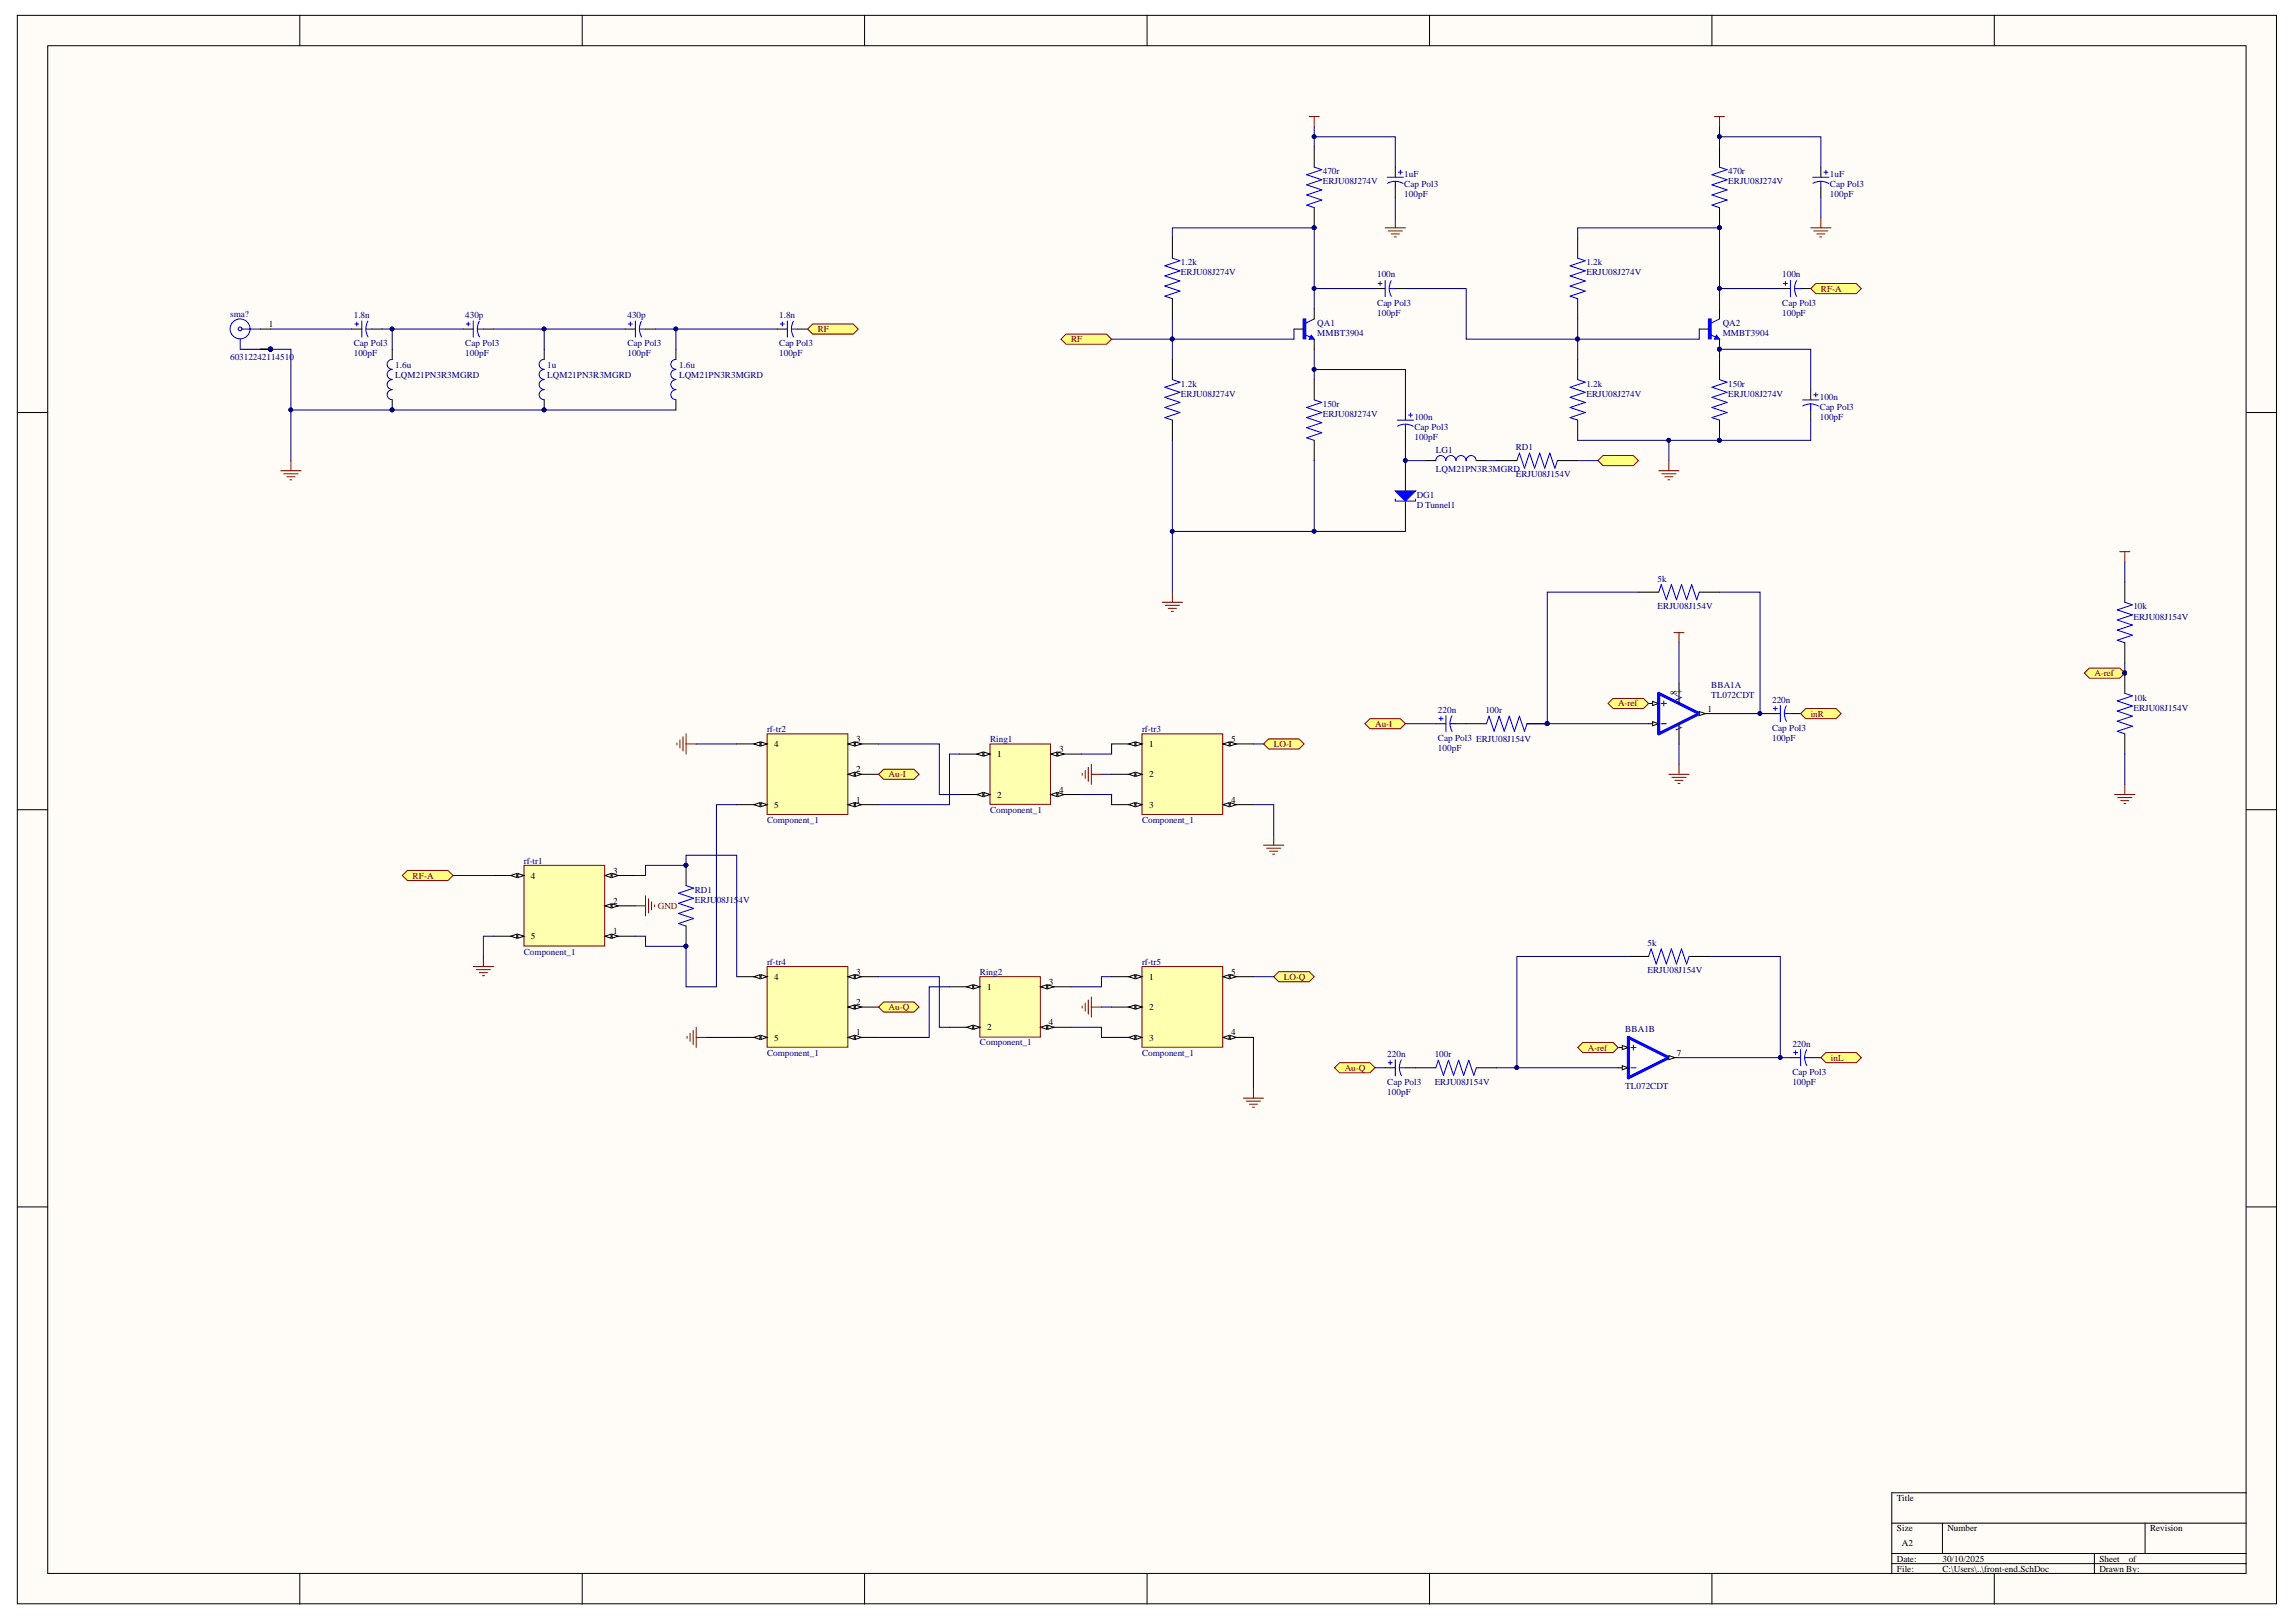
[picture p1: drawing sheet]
<svg xmlns="http://www.w3.org/2000/svg" width="297mm" height="210mm" viewBox="0 0 297 210" stroke-linecap="round" stroke-linejoin="round" font-family="sans-serif">
<defs><g id="words">
<g font-size="1.2" fill="#000080">
<text x="171.1" y="22.5">470r</text>
<text x="171.1" y="23.9">ERJU08J274V</text>
<text x="181.7" y="22.9">1uF</text>
<text x="223.6" y="22.5">470r</text>
<text x="223.6" y="23.9">ERJU08J274V</text>
<text x="236.7" y="22.9">1uF</text>
<text x="181.7" y="25.5">100pF</text>
<text x="181.7" y="24.2">Cap Pol3</text>
<text x="236.7" y="25.5">100pF</text>
<text x="236.7" y="24.2">Cap Pol3</text>
<text x="152.8" y="34.3">1.2k</text>
<text x="152.8" y="35.6">ERJU08J274V</text>
<text x="178.2" y="35.9">100n</text>
<text x="205.2" y="34.3">1.2k</text>
<text x="205.2" y="35.6">ERJU08J274V</text>
<text x="230.6" y="35.9">100n</text>
<text x="29.8" y="41">sma?</text>
<text x="45.8" y="41.1">1.8n</text>
<text x="60.2" y="41.1">430p</text>
<text x="81.2" y="41.1">430p</text>
<text x="100.8" y="41.1">1.8n</text>
<text x="178.2" y="40.9">100pF</text>
<text x="178.2" y="39.6">Cap Pol3</text>
<text x="230.6" y="40.9">100pF</text>
<text x="230.6" y="39.6">Cap Pol3</text>
<text x="29.8" y="46.6">60312242114510</text>
<text x="45.8" y="46.1">100pF</text>
<text x="45.8" y="44.8">Cap Pol3</text>
<text x="51.1" y="47.6">1.6u</text>
<text x="60.2" y="46.1">100pF</text>
<text x="60.2" y="44.8">Cap Pol3</text>
<text x="70.8" y="47.6">1u</text>
<text x="81.2" y="46.1">100pF</text>
<text x="81.2" y="44.8">Cap Pol3</text>
<text x="87.9" y="47.6">1.6u</text>
<text x="100.8" y="46.1">100pF</text>
<text x="100.8" y="44.8">Cap Pol3</text>
<text x="170.4" y="42.2">QA1</text>
<text x="170.4" y="43.5">MMBT3904</text>
<text x="222.9" y="42.2">QA2</text>
<text x="222.9" y="43.5">MMBT3904</text>
<text x="51.1" y="48.9">LQM21PN3R3MGRD</text>
<text x="70.8" y="48.9">LQM21PN3R3MGRD</text>
<text x="87.9" y="48.9">LQM21PN3R3MGRD</text>
<text x="152.8" y="50.1">1.2k</text>
<text x="152.8" y="51.4">ERJU08J274V</text>
<text x="171.1" y="52.7">150r</text>
<text x="171.1" y="54">ERJU08J274V</text>
<text x="205.2" y="50.1">1.2k</text>
<text x="205.2" y="51.4">ERJU08J274V</text>
<text x="223.6" y="50.1">150r</text>
<text x="223.6" y="51.4">ERJU08J274V</text>
<text x="235.4" y="51.7">100n</text>
<text x="235.4" y="53.1">Cap Pol3</text>
<text x="183" y="57">100pF</text>
<text x="183" y="54.4">100n</text>
<text x="183" y="55.7">Cap Pol3</text>
<text x="185.8" y="58.7">LG1</text>
<text x="196.1" y="58.3">RD1</text>
<text x="235.4" y="54.4">100pF</text>
<text x="183.3" y="64.5">DG1</text>
<text x="183.3" y="65.8">D Tunnel1</text>
<text x="185.8" y="61">LQM21PN3R3MGRD</text>
<text x="196.1" y="61.8">ERJU08J154V</text>
<text x="214.5" y="75.3">5k</text>
<text x="214.5" y="78.8">ERJU08J154V</text>
<text x="276" y="78.9">10k</text>
<text x="276" y="80.2">ERJU08J154V</text>
<text x="221.4" y="89">BBA1A</text>
<text x="99.2" y="94.7">rf-tr2</text>
<text x="147.7" y="94.7">rf-tr3</text>
<text x="186" y="92.2">220n</text>
<text x="186" y="95.9">Cap Pol3 ERJU08J154V</text>
<text x="192.2" y="92.3">100r</text>
<text x="217.6" y="94.6" transform="rotate(-90 217.6 94.6)">V-</text>
<text x="217.6" y="90.7" transform="rotate(-90 217.6 90.7)">V+</text>
<text x="221.4" y="90.3">TL072CDT</text>
<text x="229.3" y="95.9">100pF</text>
<text x="229.3" y="90.9">220n</text>
<text x="229.3" y="94.6">Cap Pol3</text>
<text x="276" y="90.7">10k</text>
<text x="276" y="92">ERJU08J154V</text>
<text x="128.1" y="96">Ring1</text>
<text x="186" y="97.2">100pF</text>
<text x="99.2" y="106.5">Component_1</text>
<text x="128.1" y="105.2">Component_1</text>
<text x="147.7" y="106.5">Component_1</text>
<text x="67.8" y="111.7">rf-tr1</text>
<text x="89.9" y="115.5">RD1</text>
<text x="89.9" y="116.8">ERJU08J154V</text>
<text x="67.8" y="123.5">Component_1</text>
<text x="99.2" y="124.8">rf-tr4</text>
<text x="147.7" y="124.8">rf-tr5</text>
<text x="213.1" y="122.4">5k</text>
<text x="213.1" y="125.9">ERJU08J154V</text>
<text x="126.8" y="126.2">Ring2</text>
<text x="99.2" y="136.6">Component_1</text>
<text x="126.8" y="135.3">Component_1</text>
<text x="147.7" y="136.6">Component_1</text>
<text x="179.5" y="136.8">220n</text>
<text x="185.6" y="136.8">100r</text>
<text x="210.3" y="133.6">BBA1B</text>
<text x="231.9" y="135.5">220n</text>
<text x="179.5" y="141.7">100pF</text>
<text x="179.5" y="140.4">Cap Pol3</text>
<text x="185.6" y="140.4">ERJU08J154V</text>
<text x="210.3" y="140.9">TL072CDT</text>
<text x="231.9" y="140.4">100pF</text>
<text x="231.9" y="139.1">Cap Pol3</text>
</g>
<g font-size="1.2" fill="#800000">
<text x="235.6" y="37.8">RF-A</text>
<text x="105.8" y="43">RF</text>
<text x="138.6" y="44.3">RF</text>
<text x="271" y="87.5">A-ref</text>
<text x="177.9" y="94">Au-I</text>
<text x="209.3" y="91.4">A-ref</text>
<text x="234.3" y="92.7">inR</text>
<text x="115" y="100.6">Au-I</text>
<text x="164.8" y="96.7">LO-I</text>
<text x="53.4" y="113.7">RF-A</text>
<text x="85.1" y="117.6">GND</text>
<text x="115" y="130.7">Au-Q</text>
<text x="166.1" y="126.8">LO-Q</text>
<text x="205.4" y="136">A-ref</text>
<text x="236.9" y="137.3">inL</text>
<text x="174" y="138.6">Au-Q</text>
</g>
<g font-size="1.2">
<text x="34.8" y="42.3">1</text>
<text x="217" y="90" transform="rotate(-90 217 90)">8</text>
<text x="220.9" y="92.1">1</text>
<text x="100.2" y="96.7">4</text>
<text x="110.8" y="100">2</text>
<text x="110.8" y="96">3</text>
<text x="129" y="98">1</text>
<text x="137" y="97.3">3</text>
<text x="148.7" y="96.7">1</text>
<text x="148.7" y="100.6">2</text>
<text x="159.3" y="96">5</text>
<text x="100.2" y="104.5">5</text>
<text x="110.8" y="103.9">1</text>
<text x="129" y="103.2">2</text>
<text x="137" y="102.6">4</text>
<text x="148.7" y="104.5">3</text>
<text x="159.3" y="103.9">4</text>
<text x="68.7" y="113.7">4</text>
<text x="79.3" y="113.1">3</text>
<text x="79.3" y="117">2</text>
<text x="68.7" y="121.6">5</text>
<text x="79.3" y="120.9">1</text>
<text x="100.2" y="126.8">4</text>
<text x="110.8" y="130">2</text>
<text x="110.8" y="126.2">3</text>
<text x="127.7" y="128.1">1</text>
<text x="135.7" y="127.5">3</text>
<text x="148.7" y="126.8">1</text>
<text x="148.7" y="130.7">2</text>
<text x="159.3" y="126.2">5</text>
<text x="100.2" y="134.7">5</text>
<text x="110.8" y="134">1</text>
<text x="127.7" y="133.3">2</text>
<text x="135.7" y="132.7">4</text>
<text x="148.7" y="134.7">3</text>
<text x="159.3" y="134">4</text>
<text x="217" y="136.6">7</text>
<text x="245.4" y="194.2">Title</text>
<text x="245.4" y="198.2">Size</text>
<text x="245.4" y="202.1">Date:</text>
<text x="245.4" y="203.4">File:</text>
<text x="246.1" y="200.1">A2</text>
<text x="251.3" y="202.1">30/10/2025</text>
<text x="251.3" y="203.4">C:\Users\..\front-end.SchDoc</text>
<text x="251.9" y="198.2">Number</text>
<text x="271.6" y="202.1">Sheet</text>
<text x="271.6" y="203.4">Drawn By:</text>
<text x="275.4" y="202.1">of</text>
<text x="278.2" y="198.2">Revision</text>
</g>
</g></defs>
<g fill="#fffcf8" stroke="#000" stroke-width=".13">
<path d="M2.2 2h292.3v205.5h-292.3z"/>
<path d="M6.2 5.9h284.4v197.7h-284.4z"/>
</g>
<g fill="none" stroke="#000" stroke-width=".13">
<path d="M38.8 2v3.9M75.3 2v3.9M111.9 2v3.9M148.4 2v3.9M184.9 2v3.9M221.5 2v3.9M258 2v3.9M2.2 53.4h4M33.7 42.6h1.3M33.7 45.2h1.3M45.5 42.6h1.3M48.1 42.6h1.3"/>
<path d="M50.7 45.2v1.3M50.7 51.7v1.4M59.9 42.6h1.3M62.5 42.6h1.4M70.4 45.2v1.3M70.4 51.7v1.4M80.9 42.6h1.3M83.5 42.6h1.3M87.4 45.2v1.3M87.4 51.7v1.4M100.6 42.6h1.3M103.2 42.6h1.3"/>
<path d="M290.6 53.4h4M2.2 104.8h4M290.6 104.8h4M2.2 156.2h4M290.6 156.2h4M244.7 197.1h45.9M251.3 197.1v3.9M277.5 197.1v3.9M290.6 193.2h-45.9v10.5M38.8 203.7v3.9M75.3 203.7v3.9M111.9 203.7v3.9"/>
<path d="M148.4 203.7v3.9M184.9 203.7v3.9M221.5 203.7v3.9M244.7 201h45.9M244.7 202.3h45.9M258 203.7v3.9M271 201v2.7"/>
</g>
<g fill="none" stroke="#00f" stroke-width=".13">
<path d="M31.1 43.9v1.3h2.6M31.4 42.6h2.3M45.9 41.9h.5M46.2 41.7v.5M46.8 41.5v2.1M47.3 42.6h.8M47.3 42.6l.1 .5 .2 .5M47.6 41.6l-.2 .5-.1 .5M50.7 50.4a.64 .64 0 0 0-.6 .7 .64 .64 0 0 0 .6 .6M50.7 49.1a.64 .64 0 0 0-.6 .7 .64 .64 0 0 0 .6 .6M50.7 47.8a.64 .64 0 0 0-.6 .7 .64 .64 0 0 0 .6 .6M50.7 46.5a.64 .64 0 0 0-.6 .6 .64 .64 0 0 0 .6 .7"/>
<path d="M60.3 41.9h.5M60.6 41.7v.5M61.2 41.5v2.1M61.8 42.6h.7M61.8 42.6v.5l.2 .5M62 41.6l-.2 .5v.5M70.4 50.4a.64 .64 0 0 0-.7 .7 .64 .64 0 0 0 .7 .6M70.4 49.1a.64 .64 0 0 0-.7 .7 .64 .64 0 0 0 .7 .6M70.4 47.8a.64 .64 0 0 0-.7 .7 .64 .64 0 0 0 .7 .6M70.4 46.5a.64 .64 0 0 0-.7 .6 .64 .64 0 0 0 .7 .7M81.3 41.9h.5M81.5 41.7v.5"/>
<path d="M82.2 41.5v2.1M82.7 42.6h.8M82.7 42.6l.1 .5 .2 .5M83 41.6l-.2 .5-.1 .5M87.4 50.4a.64 .64 0 0 0-.6 .7 .64 .64 0 0 0 .6 .6M87.4 49.1a.64 .64 0 0 0-.6 .7 .64 .64 0 0 0 .6 .6M87.4 47.8a.64 .64 0 0 0-.6 .7 .64 .64 0 0 0 .6 .6M87.4 46.5a.64 .64 0 0 0-.6 .6 .64 .64 0 0 0 .6 .7M100.9 41.9h.6M101.2 41.7v.5M101.9 41.5v2.1M102.4 42.6h.8"/>
<path d="M102.4 42.6l.1 .5 .2 .5M102.6 41.6l-.1 .5-.1 .5"/>
<circle cx="31.1" cy="42.6" r=".24"/>
<circle cx="31.1" cy="42.6" r="1.29"/>
</g>
<g fill="#000080" stroke="#000080" stroke-width=".13">
<circle cx="35" cy="45.2" r=".24"/>
<circle cx="50.7" cy="53" r=".24"/>
<circle cx="70.4" cy="53" r=".24"/>
</g>
<path d="M37.6 59.6v1.3M36.3 60.9h2.6M36.7 61.3h1.9M37.1 61.7h1.1M37.5 62.1h.3" fill="none" stroke="#800000" stroke-width=".13"/>
<g fill="#ffff80" stroke="#800000" stroke-width=".13">
<path d="M104.5 42.6l.6-.7h5.3l.6 .7-.6 .6h-5.3z" fill-rule="evenodd"/>
<path d="M137.3 43.9l.6-.7h5.3l.6 .7-.6 .6h-5.3z" fill-rule="evenodd"/>
</g>
<path d="M151.7 33.4l1 .3-2 .7 2 .7-2 .6 2 .7-2 .6 2 .7-2 .6 1 .4M170 21.6l1 .4-2 .6 2 .7-2 .6 2 .7-2 .6 2 .7-2 .6 1 .4M151.7 49.1l1 .4-2 .6 2 .7-2 .6 2 .7-2 .6 2 .7-2 .6 1 .4M168.9 43.3l.6 .3M170 51.7l1 .4-2 .6 2 .7-2 .6 2 .7-2 .7 2 .6-2 .7 1 .3M170 41.3l-1 .5" fill="none" stroke="#00f" stroke-width=".13"/>
<path d="M170 19v2.6M151.7 30.8v2.6M151.7 38.7v2.6M170 26.9v2.6M151.7 46.5v2.6M151.7 54.4v2.6M170 49.1v2.6M170 57v2.6" fill="none" stroke="#000" stroke-width=".13"/>
<circle cx="170" cy="29.5" r=".24" fill="#000080" stroke="#000080" stroke-width=".13"/>
<path d="M168.6 41.3h.3v2.6h-.3z" fill="#00f" stroke="#00f" stroke-width=".13"/>
<path d="M169.6 43.4l.4 .5h-.6z" fill="#00f"/>
<g fill="none" stroke="#00f" stroke-width=".13">
<path d="M178.3 36.7h.5M178.5 36.4v.6M179.2 36.3v2.1M179.7 37.3h.8M179.7 37.3l.1 .6 .2 .5M180 36.3l-.2 .5-.1 .5M204.1 33.4l1 .3-2 .7 2 .7-2 .6 2 .7-2 .6 2 .7-2 .6 1 .4M222.5 21.6l.9 .4-1.9 .6 1.9 .7-1.9 .6 1.9 .7-1.9 .6 1.9 .7-1.9 .6 1 .4M169.6 43.4l.4 .5h-.6zM204.1 49.1l1 .4-2 .6 2 .7-2 .6 2 .7-2 .6 2 .7-2 .6 1 .4M221.3 43.3l.6 .3M222.5 49.1l.9 .4-1.9 .6 1.9 .7-1.9 .6 1.9 .7-1.9 .6 1.9 .7-1.9 .6 1 .4"/>
<path d="M222.5 41.3l-1.1 .5"/>
</g>
<g fill="none" stroke="#000" stroke-width=".13">
<path d="M222.5 19v2.6M170 40v1.3M177.9 37.3h1.3M180.5 37.3h1.3M204.1 30.8v2.6M204.1 38.7v2.6M222.5 26.9v2.6M167.4 42.6h1.3M170 43.9v1.3M204.1 46.5v2.6M204.1 54.4v2.6M222.5 46.5v2.6"/>
<path d="M222.5 54.4v2.6"/>
</g>
<path d="M169.4 15.1h1.3M170 15.1v1.3M150.4 77.9h2.6M150.8 78.3h1.8M151.2 78.7h1M151.5 79.1h.3M151.7 76.6v1.3" fill="none" stroke="#800000" stroke-width=".13"/>
<g fill="#000080" stroke="#000080" stroke-width=".13">
<circle cx="222.4" cy="29.5" r=".24"/>
<circle cx="222.4" cy="57" r=".24"/>
</g>
<path d="M221 41.3h.4v2.6h-.4z" fill="#00f" stroke="#00f" stroke-width=".13"/>
<path d="M222.1 43.4l.4 .5h-.7z" fill="#00f"/>
<g fill="none" stroke="#00f" stroke-width=".13">
<path d="M230.7 36.7h.5M231 36.4v.6M231.6 36.3v2.1M232.2 37.3h.7M232.2 37.3v.6l.2 .5M232.4 36.3l-.2 .5v.5M222.1 43.4l.4 .5h-.7zM233.2 51.7h2.1M234.3 52.3h.5l.5 .2M234.3 52.3h-.6l-.5 .2M234.3 52.3v.8M234.6 51.1h.6"/>
<path d="M234.9 50.8v.6"/>
</g>
<path d="M222.5 40v1.3M230.3 37.3h1.3M232.9 37.3h1.4M219.8 42.6h1.3M222.5 43.9v1.3M234.3 50.4v1.3M234.3 53.1v1.3" fill="none" stroke="#000" stroke-width=".13"/>
<circle cx="222.4" cy="45.2" r=".24" fill="#000080" stroke="#000080" stroke-width=".13"/>
<g fill="none" stroke="#800000" stroke-width=".13">
<path d="M221.8 15.1h1.3M222.5 15.1v1.3M215.9 59.6v1.3M214.6 60.9h2.6M215 61.3h1.8M215.4 61.7h1M215.8 62.1h.2M163.5 109.4h2.6M163.9 109.8h1.8M164.3 110.2h1M164.7 110.5h.2M164.8 108.1v1.3"/>
<path d="M61.2 125.1h2.7M61.6 125.5h1.9M62 125.9h1.1M62.4 126.3h.3M62.5 123.8v1.3M160.9 142.1h2.6M161.2 142.5h1.9M161.6 142.9h1.1M162 143.3h.3M162.2 140.8v1.3"/>
</g>
<path d="M67.8 112h10.4v10.4h-10.4z" fill="#ffffb0" stroke="#800000" stroke-width=".13"/>
<path d="M78.3 121.2h3.9" fill="none" stroke="#000" stroke-width=".13"/>
<path d="M78.3 121.2l.8-.3v.5z" fill="#fffcf8"/>
<path d="M78.3 121.2l.8-.3v.5z" fill="none" stroke="#000" stroke-width=".13"/>
<path d="M79.2 120.9l.8 .3-.8 .2z" fill="#fffcf8"/>
<path d="M78.3 117.2h3.9M79.2 120.9l.8 .3-.8 .2z" fill="none" stroke="#000" stroke-width=".13"/>
<path d="M78.3 117.2l.8-.2v.5z" fill="#fffcf8"/>
<path d="M78.3 117.2l.8-.2v.5z" fill="none" stroke="#000" stroke-width=".13"/>
<path d="M79.2 117l.8 .2-.8 .3z" fill="#fffcf8"/>
<path d="M78.3 113.3h3.9M79.2 117l.8 .2-.8 .3z" fill="none" stroke="#000" stroke-width=".13"/>
<path d="M78.3 113.3l.8-.3v.6z" fill="#fffcf8"/>
<path d="M78.3 113.3l.8-.3v.6z" fill="none" stroke="#000" stroke-width=".13"/>
<path d="M79.2 113l.8 .3-.8 .3z" fill="#fffcf8"/>
<path d="M63.9 113.3h3.9M79.2 113l.8 .3-.8 .3z" fill="none" stroke="#000" stroke-width=".13"/>
<path d="M67 113l.8 .3-.8 .3z" fill="#fffcf8"/>
<path d="M67 113l.8 .3-.8 .3z" fill="none" stroke="#000" stroke-width=".13"/>
<path d="M66.1 113.3l.8-.3v.6z" fill="#fffcf8"/>
<path d="M66.1 113.3l.8-.3v.6zM63.9 121.2h3.9" fill="none" stroke="#000" stroke-width=".13"/>
<path d="M67 120.9l.8 .3-.8 .2z" fill="#fffcf8"/>
<path d="M67 120.9l.8 .3-.8 .2z" fill="none" stroke="#000" stroke-width=".13"/>
<path d="M66.1 121.2l.8-.3v.5z" fill="#fffcf8"/>
<path d="M66.1 121.2l.8-.3v.5z" fill="none" stroke="#000" stroke-width=".13"/>
<path d="M99.2 95h10.5v10.4h-10.5z" fill="#ffffb0" stroke="#800000" stroke-width=".13"/>
<path d="M109.7 104.1h4" fill="none" stroke="#000" stroke-width=".13"/>
<path d="M109.7 104.1l.8-.2v.5z" fill="#fffcf8"/>
<path d="M109.7 104.1l.8-.2v.5z" fill="none" stroke="#000" stroke-width=".13"/>
<path d="M110.6 103.9l.8 .2-.8 .3z" fill="#fffcf8"/>
<path d="M109.7 100.2h4M110.6 103.9l.8 .2-.8 .3z" fill="none" stroke="#000" stroke-width=".13"/>
<path d="M109.7 100.2l.8-.3v.6z" fill="#fffcf8"/>
<path d="M109.7 100.2l.8-.3v.6z" fill="none" stroke="#000" stroke-width=".13"/>
<path d="M110.6 99.9l.8 .3-.8 .3z" fill="#fffcf8"/>
<path d="M109.7 96.3h4M110.6 99.9l.8 .3-.8 .3z" fill="none" stroke="#000" stroke-width=".13"/>
<path d="M109.7 96.3l.8-.3v.5z" fill="#fffcf8"/>
<path d="M109.7 96.3l.8-.3v.5z" fill="none" stroke="#000" stroke-width=".13"/>
<path d="M110.6 96l.8 .3-.8 .2z" fill="#fffcf8"/>
<path d="M95.3 96.3h3.9M110.6 96l.8 .3-.8 .2z" fill="none" stroke="#000" stroke-width=".13"/>
<path d="M98.5 96l.7 .3-.7 .2z" fill="#fffcf8"/>
<path d="M98.5 96l.7 .3-.7 .2z" fill="none" stroke="#000" stroke-width=".13"/>
<path d="M97.5 96.3l.8-.3v.5z" fill="#fffcf8"/>
<path d="M97.5 96.3l.8-.3v.5zM95.3 104.1h3.9" fill="none" stroke="#000" stroke-width=".13"/>
<path d="M98.5 103.9l.7 .2-.7 .3z" fill="#fffcf8"/>
<path d="M98.5 103.9l.7 .2-.7 .3z" fill="none" stroke="#000" stroke-width=".13"/>
<path d="M97.5 104.1l.8-.2v.5z" fill="#fffcf8"/>
<path d="M97.5 104.1l.8-.2v.5z" fill="none" stroke="#000" stroke-width=".13"/>
<path d="M147.7 95h10.5v10.4h-10.5z" fill="#ffffb0" stroke="#800000" stroke-width=".13"/>
<path d="M143.8 96.3h3.9" fill="none" stroke="#000" stroke-width=".13"/>
<path d="M147 96l.7 .3-.7 .2z" fill="#fffcf8"/>
<path d="M147 96l.7 .3-.7 .2z" fill="none" stroke="#000" stroke-width=".13"/>
<path d="M146 96.3l.8-.3v.5z" fill="#fffcf8"/>
<path d="M146 96.3l.8-.3v.5zM143.8 100.2h3.9" fill="none" stroke="#000" stroke-width=".13"/>
<path d="M147 99.9l.7 .3-.7 .3z" fill="#fffcf8"/>
<path d="M147 99.9l.7 .3-.7 .3z" fill="none" stroke="#000" stroke-width=".13"/>
<path d="M146 100.2l.8-.3v.6z" fill="#fffcf8"/>
<path d="M143.8 104.1h3.9M146 100.2l.8-.3v.6z" fill="none" stroke="#000" stroke-width=".13"/>
<path d="M147 103.9l.7 .2-.7 .3z" fill="#fffcf8"/>
<path d="M147 103.9l.7 .2-.7 .3z" fill="none" stroke="#000" stroke-width=".13"/>
<path d="M146 104.1l.8-.2v.5z" fill="#fffcf8"/>
<path d="M146 104.1l.8-.2v.5zM158.2 104.1h4" fill="none" stroke="#000" stroke-width=".13"/>
<path d="M158.2 104.1l.8-.2v.5z" fill="#fffcf8"/>
<path d="M158.2 104.1l.8-.2v.5z" fill="none" stroke="#000" stroke-width=".13"/>
<path d="M159.1 103.9l.8 .2-.8 .3z" fill="#fffcf8"/>
<path d="M158.2 96.3h4M159.1 103.9l.8 .2-.8 .3z" fill="none" stroke="#000" stroke-width=".13"/>
<path d="M158.2 96.3l.8-.3v.5z" fill="#fffcf8"/>
<path d="M158.2 96.3l.8-.3v.5z" fill="none" stroke="#000" stroke-width=".13"/>
<path d="M159.1 96l.8 .3-.8 .2z" fill="#fffcf8"/>
<path d="M159.1 96l.8 .3-.8 .2z" fill="none" stroke="#000" stroke-width=".13"/>
<path d="M99.2 125.1h10.5v10.4h-10.5z" fill="#ffffb0" stroke="#800000" stroke-width=".13"/>
<path d="M109.7 134.3h4" fill="none" stroke="#000" stroke-width=".13"/>
<path d="M109.7 134.3l.8-.3v.5z" fill="#fffcf8"/>
<path d="M109.7 134.3l.8-.3v.5z" fill="none" stroke="#000" stroke-width=".13"/>
<path d="M110.6 134l.8 .3-.8 .2z" fill="#fffcf8"/>
<path d="M109.7 130.3h4M110.6 134l.8 .3-.8 .2z" fill="none" stroke="#000" stroke-width=".13"/>
<path d="M109.7 130.3l.8-.2v.5z" fill="#fffcf8"/>
<path d="M109.7 130.3l.8-.2v.5z" fill="none" stroke="#000" stroke-width=".13"/>
<path d="M110.6 130.1l.8 .2-.8 .3z" fill="#fffcf8"/>
<path d="M109.7 126.4h4M110.6 130.1l.8 .2-.8 .3z" fill="none" stroke="#000" stroke-width=".13"/>
<path d="M109.7 126.4l.8-.3v.6z" fill="#fffcf8"/>
<path d="M109.7 126.4l.8-.3v.6z" fill="none" stroke="#000" stroke-width=".13"/>
<path d="M110.6 126.1l.8 .3-.8 .3z" fill="#fffcf8"/>
<path d="M95.3 126.4h3.9M110.6 126.1l.8 .3-.8 .3z" fill="none" stroke="#000" stroke-width=".13"/>
<path d="M98.5 126.1l.7 .3-.7 .3z" fill="#fffcf8"/>
<path d="M98.5 126.1l.7 .3-.7 .3z" fill="none" stroke="#000" stroke-width=".13"/>
<path d="M97.5 126.4l.8-.3v.6z" fill="#fffcf8"/>
<path d="M95.3 134.3h3.9M97.5 126.4l.8-.3v.6z" fill="none" stroke="#000" stroke-width=".13"/>
<path d="M98.5 134l.7 .3-.7 .2z" fill="#fffcf8"/>
<path d="M98.5 134l.7 .3-.7 .2z" fill="none" stroke="#000" stroke-width=".13"/>
<path d="M97.5 134.3l.8-.3v.5z" fill="#fffcf8"/>
<path d="M97.5 134.3l.8-.3v.5z" fill="none" stroke="#000" stroke-width=".13"/>
<path d="M147.7 125.1h10.5v10.4h-10.5z" fill="#ffffb0" stroke="#800000" stroke-width=".13"/>
<path d="M143.8 126.4h3.9" fill="none" stroke="#000" stroke-width=".13"/>
<path d="M147 126.1l.7 .3-.7 .3z" fill="#fffcf8"/>
<path d="M147 126.1l.7 .3-.7 .3z" fill="none" stroke="#000" stroke-width=".13"/>
<path d="M146 126.4l.8-.3v.6z" fill="#fffcf8"/>
<path d="M143.8 130.3h3.9M146 126.4l.8-.3v.6z" fill="none" stroke="#000" stroke-width=".13"/>
<path d="M147 130.1l.7 .2-.7 .3z" fill="#fffcf8"/>
<path d="M147 130.1l.7 .2-.7 .3z" fill="none" stroke="#000" stroke-width=".13"/>
<path d="M146 130.3l.8-.2v.5z" fill="#fffcf8"/>
<path d="M143.8 134.3h3.9M146 130.3l.8-.2v.5z" fill="none" stroke="#000" stroke-width=".13"/>
<path d="M147 134l.7 .3-.7 .2z" fill="#fffcf8"/>
<path d="M147 134l.7 .3-.7 .2z" fill="none" stroke="#000" stroke-width=".13"/>
<path d="M146 134.3l.8-.3v.5z" fill="#fffcf8"/>
<path d="M146 134.3l.8-.3v.5zM158.2 134.3h4" fill="none" stroke="#000" stroke-width=".13"/>
<path d="M158.2 134.3l.8-.3v.5z" fill="#fffcf8"/>
<path d="M158.2 134.3l.8-.3v.5z" fill="none" stroke="#000" stroke-width=".13"/>
<path d="M159.1 134l.8 .3-.8 .2z" fill="#fffcf8"/>
<path d="M158.2 126.4h4M159.1 134l.8 .3-.8 .2z" fill="none" stroke="#000" stroke-width=".13"/>
<path d="M158.2 126.4l.8-.3v.6z" fill="#fffcf8"/>
<path d="M158.2 126.4l.8-.3v.6z" fill="none" stroke="#000" stroke-width=".13"/>
<path d="M159.1 126.1l.8 .3-.8 .3z" fill="#fffcf8"/>
<path d="M159.1 126.1l.8 .3-.8 .3z" fill="none" stroke="#000" stroke-width=".13"/>
<path d="M234.3 37.3l.6-.6h5.3l.6 .6-.6 .7h-5.3z" fill-rule="evenodd" fill="#ffff80" stroke="#800000" stroke-width=".13"/>
<path d="M128.1 96.3h7.8v7.8h-7.8z" fill="#ffffb0" stroke="#800000" stroke-width=".13"/>
<path d="M124.1 97.6h4" fill="none" stroke="#000" stroke-width=".13"/>
<path d="M127.3 97.3l.8 .3-.8 .2z" fill="#fffcf8"/>
<path d="M127.3 97.3l.8 .3-.8 .2z" fill="none" stroke="#000" stroke-width=".13"/>
<path d="M126.4 97.6l.8-.3v.5z" fill="#fffcf8"/>
<path d="M126.4 97.6l.8-.3v.5zM124.1 102.8h4" fill="none" stroke="#000" stroke-width=".13"/>
<path d="M127.3 102.6l.8 .2-.8 .3z" fill="#fffcf8"/>
<path d="M127.3 102.6l.8 .2-.8 .3z" fill="none" stroke="#000" stroke-width=".13"/>
<path d="M126.4 102.8l.8-.2v.5z" fill="#fffcf8"/>
<path d="M135.9 97.6h4M126.4 102.8l.8-.2v.5z" fill="none" stroke="#000" stroke-width=".13"/>
<path d="M135.9 97.6l.8-.3v.5z" fill="#fffcf8"/>
<path d="M135.9 97.6l.8-.3v.5z" fill="none" stroke="#000" stroke-width=".13"/>
<path d="M136.9 97.3l.7 .3-.7 .2z" fill="#fffcf8"/>
<path d="M136.9 97.3l.7 .3-.7 .2zM135.9 102.8h4" fill="none" stroke="#000" stroke-width=".13"/>
<path d="M135.9 102.8l.8-.2v.5z" fill="#fffcf8"/>
<path d="M135.9 102.8l.8-.2v.5z" fill="none" stroke="#000" stroke-width=".13"/>
<path d="M136.9 102.6l.7 .2-.7 .3z" fill="#fffcf8"/>
<path d="M136.9 102.6l.7 .2-.7 .3z" fill="none" stroke="#000" stroke-width=".13"/>
<path d="M126.8 126.4h7.8v7.8h-7.8z" fill="#ffffb0" stroke="#800000" stroke-width=".13"/>
<path d="M122.8 127.7h4" fill="none" stroke="#000" stroke-width=".13"/>
<path d="M126 127.4l.8 .3-.8 .3z" fill="#fffcf8"/>
<path d="M126 127.4l.8 .3-.8 .3z" fill="none" stroke="#000" stroke-width=".13"/>
<path d="M125.1 127.7l.8-.3v.6z" fill="#fffcf8"/>
<path d="M122.8 132.9h4M125.1 127.7l.8-.3v.6z" fill="none" stroke="#000" stroke-width=".13"/>
<path d="M126 132.7l.8 .2-.8 .3z" fill="#fffcf8"/>
<path d="M126 132.7l.8 .2-.8 .3z" fill="none" stroke="#000" stroke-width=".13"/>
<path d="M125.1 132.9l.8-.2v.5z" fill="#fffcf8"/>
<path d="M125.1 132.9l.8-.2v.5zM134.6 127.7h4" fill="none" stroke="#000" stroke-width=".13"/>
<path d="M134.6 127.7l.8-.3v.6z" fill="#fffcf8"/>
<path d="M134.6 127.7l.8-.3v.6z" fill="none" stroke="#000" stroke-width=".13"/>
<path d="M135.6 127.4l.7 .3-.7 .3z" fill="#fffcf8"/>
<path d="M134.6 132.9h4M135.6 127.4l.7 .3-.7 .3z" fill="none" stroke="#000" stroke-width=".13"/>
<path d="M134.6 132.9l.8-.2v.5z" fill="#fffcf8"/>
<path d="M134.6 132.9l.8-.2v.5z" fill="none" stroke="#000" stroke-width=".13"/>
<path d="M135.6 132.7l.7 .2-.7 .3z" fill="#fffcf8"/>
<path d="M135.6 132.7l.7 .2-.7 .3z" fill="none" stroke="#000" stroke-width=".13"/>
<path d="M140.4 99.7v1M140.8 99.3v1.8M141.2 98.9v2.6M140 100.1v.2M141.2 100.2h1.3M140 130.2v.3M140.4 129.8v1M140.8 129.4v1.8M141.2 129v2.6M141.2 130.3h1.3" fill="none" stroke="#800000" stroke-width=".13"/>
<path d="M52.1 113.3l.6-.7h5.3l.6 .7-.6 .7h-5.3z" fill-rule="evenodd" fill="#ffff80" stroke="#800000" stroke-width=".13"/>
<path d="M88.8 114.6l.9 .3-1.9 .7 1.9 .6-1.9 .7 1.9 .7-1.9 .6 1.9 .7-1.9 .6 1 .3" fill="none" stroke="#00f" stroke-width=".13"/>
<path d="M88.8 112v2.6M88.8 119.8v2.7" fill="none" stroke="#000" stroke-width=".13"/>
<g fill="#000080" stroke="#000080" stroke-width=".13">
<circle cx="88.7" cy="122.4" r=".24"/>
<circle cx="88.7" cy="112" r=".24"/>
</g>
<g fill="#ffff80" stroke="#800000" stroke-width=".13">
<path d="M163.5 96.3l.6-.7h4l.6 .7-.6 .6h-4z" fill-rule="evenodd"/>
<path d="M164.8 126.4l.6-.7h4l.6 .7-.6 .6h-4z" fill-rule="evenodd"/>
<path d="M113.7 130.3l.6-.6h3.9l.7 .6-.7 .7h-3.9z" fill-rule="evenodd"/>
<path d="M113.7 100.2l.6-.7h3.9l.7 .7-.7 .7h-3.9z" fill-rule="evenodd"/>
</g>
<path d="M214.6 89.7l5.2 2.6-5.2 2.7z" fill="none" stroke="#00f" stroke-width=".39"/>
<path d="M214.9 91h.7M214.9 93.7h.7M215.2 90.7v.7" fill="none" stroke="#00f" stroke-width=".13"/>
<path d="M213.3 91h1.3" fill="none" stroke="#000" stroke-width=".13"/>
<path d="M213.8 90.8l.8 .2-.8 .3z" fill="#fffcf8"/>
<path d="M213.3 93.7h1.3M213.8 90.8l.8 .2-.8 .3z" fill="none" stroke="#000" stroke-width=".13"/>
<path d="M213.8 93.4l.8 .3-.8 .2z" fill="#fffcf8"/>
<path d="M213.8 93.4l.8 .3-.8 .2zM217.2 88.4v2.6M219.8 92.3h1.3" fill="none" stroke="#000" stroke-width=".13"/>
<path d="M219.8 92.1l.8 .2-.8 .3z" fill="#fffcf8"/>
<path d="M217.2 93.7v2.6M219.8 92.1l.8 .2-.8 .3zM209.4 135.6h1.3" fill="none" stroke="#000" stroke-width=".13"/>
<path d="M210.7 134.3l5.2 2.6-5.2 2.6z" fill="none" stroke="#00f" stroke-width=".39"/>
<path d="M211 135.6h.6M211 138.2h.6M211.3 135.2v.7" fill="none" stroke="#00f" stroke-width=".13"/>
<path d="M209.9 135.3l.8 .3-.8 .2z" fill="#fffcf8"/>
<path d="M209.4 138.2h1.3M209.9 135.3l.8 .3-.8 .2z" fill="none" stroke="#000" stroke-width=".13"/>
<path d="M209.9 137.9l.8 .3-.8 .2z" fill="#fffcf8"/>
<path d="M209.9 137.9l.8 .3-.8 .2zM215.9 136.9h1.3" fill="none" stroke="#000" stroke-width=".13"/>
<path d="M215.9 136.6l.8 .3-.8 .2z" fill="#fffcf8"/>
<g fill="none" stroke="#000" stroke-width=".13">
<path d="M212 76.6h2.6M219.8 76.6h2.7M274.9 75.3v2.6M189.7 93.7h2.6M197.6 93.7h2.6M274.9 83.2v2.6M274.9 87.1v2.6M274.9 95v2.6M183.1 138.2h2.7M191 138.2h2.6M210.7 123.8h2.6M215.9 136.6l.8 .3-.8 .2z"/>
<path d="M218.5 123.8h2.6"/>
</g>
<g fill="none" stroke="#800000" stroke-width=".13">
<path d="M274.2 71.4h1.3M274.9 71.4v1.3M216.6 81.9h1.3M217.2 81.9v1.3M217.2 98.9v1.3M215.9 100.2h2.6M216.3 100.6h1.8M216.7 101h1M217.1 101.4h.2M273.6 102.8h2.6M274 103.2h1.8M274.4 103.6h1"/>
<path d="M274.8 104h.2M274.9 101.5v1.3"/>
</g>
<path d="M214.6 76.6l.3-1 .7 2 .6-2 .7 2 .6-2 .7 2 .7-2 .6 2 .3-1M274.9 77.9l1 .4-2 .6 2 .7-2 .6 2 .7-2 .6 2 .7-2 .7 1 .3M192.3 93.7l.3-1 .7 1.9 .6-1.9 .7 1.9 .7-1.9 .6 1.9 .7-1.9 .6 1.9 .4-.9M274.9 89.7l1 .4-2 .6 2 .7-2 .6 2 .7-2 .6 2 .7-2 .6 1 .4M185.8 138.2l.3-1 .6 2 .7-2 .6 2 .7-2 .7 2 .6-2 .7 2 .3-1M213.3 123.8l.3-1 .7 2 .6-2 .7 2 .6-2 .7 2 .6-2 .7 2 .3-1" fill="none" stroke="#00f" stroke-width=".13"/>
<g fill="#000080" stroke="#000080" stroke-width=".13">
<circle cx="200.2" cy="93.6" r=".24"/>
<circle cx="274.9" cy="87.1" r=".24"/>
</g>
<g fill="#ffff80" stroke="#800000" stroke-width=".13">
<path d="M176.6 93.7l.6-.7h4l.6 .7-.6 .6h-4z" fill-rule="evenodd"/>
<path d="M172.6 138.2l.7-.7h3.9l.7 .7-.7 .6h-3.9z" fill-rule="evenodd"/>
</g>
<path d="M185.8 93.7h1.3M188.4 93.7h1.3M229 92.3h1.3M231.6 92.3h1.3M179.2 138.2h1.3M181.8 138.2h1.3M231.6 136.9h1.3M234.3 136.9h1.3" fill="none" stroke="#000" stroke-width=".13"/>
<g fill="none" stroke="#00f" stroke-width=".13">
<path d="M186.1 93h.6M186.4 92.7v.6M187.1 92.6v2.1M187.6 93.7h.8M187.6 93.7l.1 .5 .2 .5M187.8 92.6l-.1 .5-.1 .6M229.4 91.7h.5M229.7 91.4v.6M230.3 91.3v2.1M230.8 92.3h.8M230.8 92.3l.1 .6 .2 .5M231.1 91.3l-.2 .5-.1 .5"/>
<path d="M179.6 137.5h.5M179.9 137.3v.5M180.5 137.1v2.1M181 138.2h.8M181 138.2l.1 .5 .2 .5M181.3 137.2l-.2 .5-.1 .5M232 136.2h.6M232.3 136v.5M232.9 135.8v2.1M233.5 136.9h.8M233.5 136.9v.5l.2 .5M233.7 135.8l-.2 .5v.6"/>
</g>
<g fill="#ffff80" stroke="#800000" stroke-width=".13">
<path d="M208 91l.7-.6h3.9l.7 .6-.7 .7h-3.9z" fill-rule="evenodd"/>
<path d="M204.1 135.6l.7-.7h3.9l.7 .7-.7 .6h-3.9z" fill-rule="evenodd"/>
<path d="M269.6 87.1l.7-.6h3.9l.7 .6-.7 .7h-3.9z" fill-rule="evenodd"/>
</g>
<circle cx="274.9" cy="87.1" r=".24" fill="#000080" stroke="#000080" stroke-width=".13"/>
<g fill="#ffff80" stroke="#800000" stroke-width=".13">
<path d="M232.9 92.3l.7-.6h3.9l.7 .6-.7 .7h-3.9z" fill-rule="evenodd"/>
<path d="M235.6 136.9l.6-.7h4l.6 .7-.6 .6h-4z" fill-rule="evenodd"/>
</g>
<g fill="none" stroke="#800000" stroke-width=".13">
<path d="M179.2 29.5h2.6M179.6 29.9h1.8M180 30.3h1M180.4 30.7h.2M180.5 28.2v1.3M234.3 29.5h2.6M234.6 29.9h1.9M235 30.3h1.1M235.4 30.7h.3M235.6 28.2v1.3M87.6 96.1v.3M88 95.8v1"/>
<path d="M88.4 95.4v1.8M88.8 95v2.6M88.8 96.3h1.3M82.2 117.2h1.3M83.5 115.9v2.6M83.9 116.3v1.8M84.3 116.7v1.1M84.7 117.1v.3M88.9 134.1v.3M89.3 133.7v1.1M89.7 133.3v1.9M90.1 132.9v2.7"/>
<path d="M90.1 134.3h1.3"/>
</g>
<path d="M180.5 21.6v1.3M180.5 24.2v1.4M235.6 21.6v1.3M235.6 24.2v1.4M181.8 53.1v1.3M181.8 55.7v1.3M181.8 60.9v2.6M181.8 64.8v2.7" fill="none" stroke="#000" stroke-width=".13"/>
<g fill="none" stroke="#00f" stroke-width=".13">
<path d="M179.5 22.9h2.1M180.5 23.5h.5l.5 .2M180.5 23.5h-.5l-.5 .2M180.5 23.5v.7M180.9 22.3h.5M181.2 22v.5M234.5 22.9h2.1M235.6 23.5h.5l.5 .2M235.6 23.5h-.6l-.5 .2M235.6 23.5v.7M236 22.3h.5M236.2 22v.5"/>
<path d="M180.8 54.4h2.1M181.8 54.9l.5 .1 .5 .2M181.8 54.9l-.5 .1-.5 .2M181.8 54.9v.8M182.2 53.7h.5M182.5 53.5v.5"/>
</g>
<path d="M180.5 63.5h2.6l-1.3 1.3z" fill="#00f"/>
<path d="M187 59.6a.64 .64 0 0 0-.6-.6 .64 .64 0 0 0-.6 .6M188.3 59.6a.64 .64 0 0 0-.6-.6 .64 .64 0 0 0-.6 .6M189.6 59.6a.64 .64 0 0 0-.6-.6 .64 .64 0 0 0-.6 .6M191 59.6a.64 .64 0 0 0-.7-.6 .64 .64 0 0 0-.6 .6M196.2 59.6l.4-1 .6 2 .7-2 .6 2 .7-2 .6 2 .7-2 .7 2 .3-1M180.5 63.5h2.6l-1.3 1.3zM180.5 64.6v.2h2.6v-.2" fill="none" stroke="#00f" stroke-width=".13"/>
<path d="M184.4 59.6h1.4M191 59.6h1.3M193.6 59.6h2.6M201.5 59.6h2.6" fill="none" stroke="#000" stroke-width=".13"/>
<path d="M206.7 59.6l.7-.6h3.9l.7 .6-.7 .7h-3.9z" fill-rule="evenodd" fill="#ffff80" stroke="#800000" stroke-width=".13"/>
<g fill="none" stroke="#000080" stroke-width=".13">
<path d="M170 16.4v2.6M170 17.7h10.5v3.9M222.5 16.4v2.6M222.5 17.7h13.1v3.9M151.7 30.8v-1.3h18.3v10.5M170 37.3h7.9M180.5 25.6v2.6M181.8 37.3h7.9v6.6h14.4v2.6M204.1 30.8v-1.3h18.4v10.5M222.5 37.3h7.8M235.6 25.6v2.6M35 45.2h2.6v14.4"/>
<path d="M35 42.6h10.5M37.6 53.1h49.8M49.4 42.6h10.5M50.7 42.6v2.6M63.9 42.6h17M70.4 42.6v2.6M84.8 42.6h15.8M87.4 42.6v2.6M143.8 43.9h7.9v2.6M151.7 41.3v2.6h15.7v-1.3M151.7 57v19.6M170 45.2v3.9"/>
<path d="M170 47.8h11.8v5.3M170 59.6v9.2M181.8 57v3.9M181.8 59.6h2.6M192.3 59.6h1.3M204.1 41.3v2.6h15.7v-1.3M204.1 57h11.8M204.1 59.6h2.6M222.5 46.5v-1.3h11.8v5.2M234.3 54.4v2.6h-18.4v2.6M181.8 67.5v1.3h-30.1M212 76.6h-11.8v17.1"/>
<path d="M222.5 76.6h5.2v15.7h-6.6M274.9 72.7v2.6M90.1 96.3h5.2M113.7 96.3h7.8v6.5h2.6M124.1 97.6h-1.3v6.5h-9.1M143.8 96.3v1.3h-3.9M162.2 96.3h1.3M181.8 93.7h4M197.6 93.7h15.7M217.2 83.2v5.2M217.2 96.3v2.6M227.7 92.3h1.3"/>
<path d="M274.9 85.8v1.3M274.9 97.6v3.9M58.6 113.3h5.3M82.2 113.3h1.3v-1.3h5.3v-1.3h6.5v15.7M95.3 104.1h-2.6v23.6h-3.9v-5.2h-5.3v-1.3h-1.3M139.9 102.8h3.9v1.3M142.5 100.2h1.3M162.2 104.1h2.6v4M63.9 121.2h-1.4v2.6M91.4 134.3h3.9M113.7 126.4h7.8v6.5h1.3M122.8 127.7h-2.6v6.6h-6.5"/>
<path d="M138.6 132.9h3.9v1.4h1.3M142.5 130.3h1.3M143.8 126.4h-1.3v1.3h-3.9M162.2 134.3v6.5M162.2 126.4h2.6M177.9 138.2h1.3M193.6 138.2h15.8M210.7 123.8h-14.5v14.4M221.1 123.8h9.2v13.1h-13.1M230.3 136.9h1.3"/>
</g>
<g fill="#000080" stroke="#000080" stroke-width=".13">
<circle cx="35" cy="45.2" r=".24"/>
<circle cx="37.6" cy="53" r=".24"/>
<circle cx="70.4" cy="53" r=".24"/>
<circle cx="50.7" cy="53" r=".24"/>
<circle cx="50.7" cy="42.6" r=".24"/>
<circle cx="70.4" cy="42.6" r=".24"/>
<circle cx="87.4" cy="42.6" r=".24"/>
<circle cx="151.7" cy="43.9" r=".24"/>
<circle cx="170" cy="37.3" r=".24"/>
<circle cx="170" cy="17.7" r=".24"/>
<circle cx="204.1" cy="43.9" r=".24"/>
<circle cx="222.4" cy="37.3" r=".24"/>
<circle cx="222.4" cy="17.7" r=".24"/>
<circle cx="215.9" cy="57" r=".24"/>
<circle cx="222.4" cy="57" r=".24"/>
<circle cx="170" cy="29.5" r=".24"/>
<circle cx="222.4" cy="29.5" r=".24"/>
<circle cx="274.9" cy="87.1" r=".24"/>
<circle cx="200.2" cy="93.6" r=".24"/>
<circle cx="227.7" cy="92.3" r=".24"/>
<circle cx="230.3" cy="136.9" r=".24"/>
<circle cx="196.2" cy="138.2" r=".24"/>
<circle cx="88.7" cy="112" r=".24"/>
<circle cx="88.7" cy="122.4" r=".24"/>
<circle cx="222.4" cy="45.2" r=".24"/>
<circle cx="170" cy="47.8" r=".24"/>
<circle cx="170" cy="68.8" r=".24"/>
<circle cx="151.7" cy="68.8" r=".24"/>
<circle cx="181.8" cy="59.6" r=".24"/>
</g>
<use href="#words"/>
</svg>
